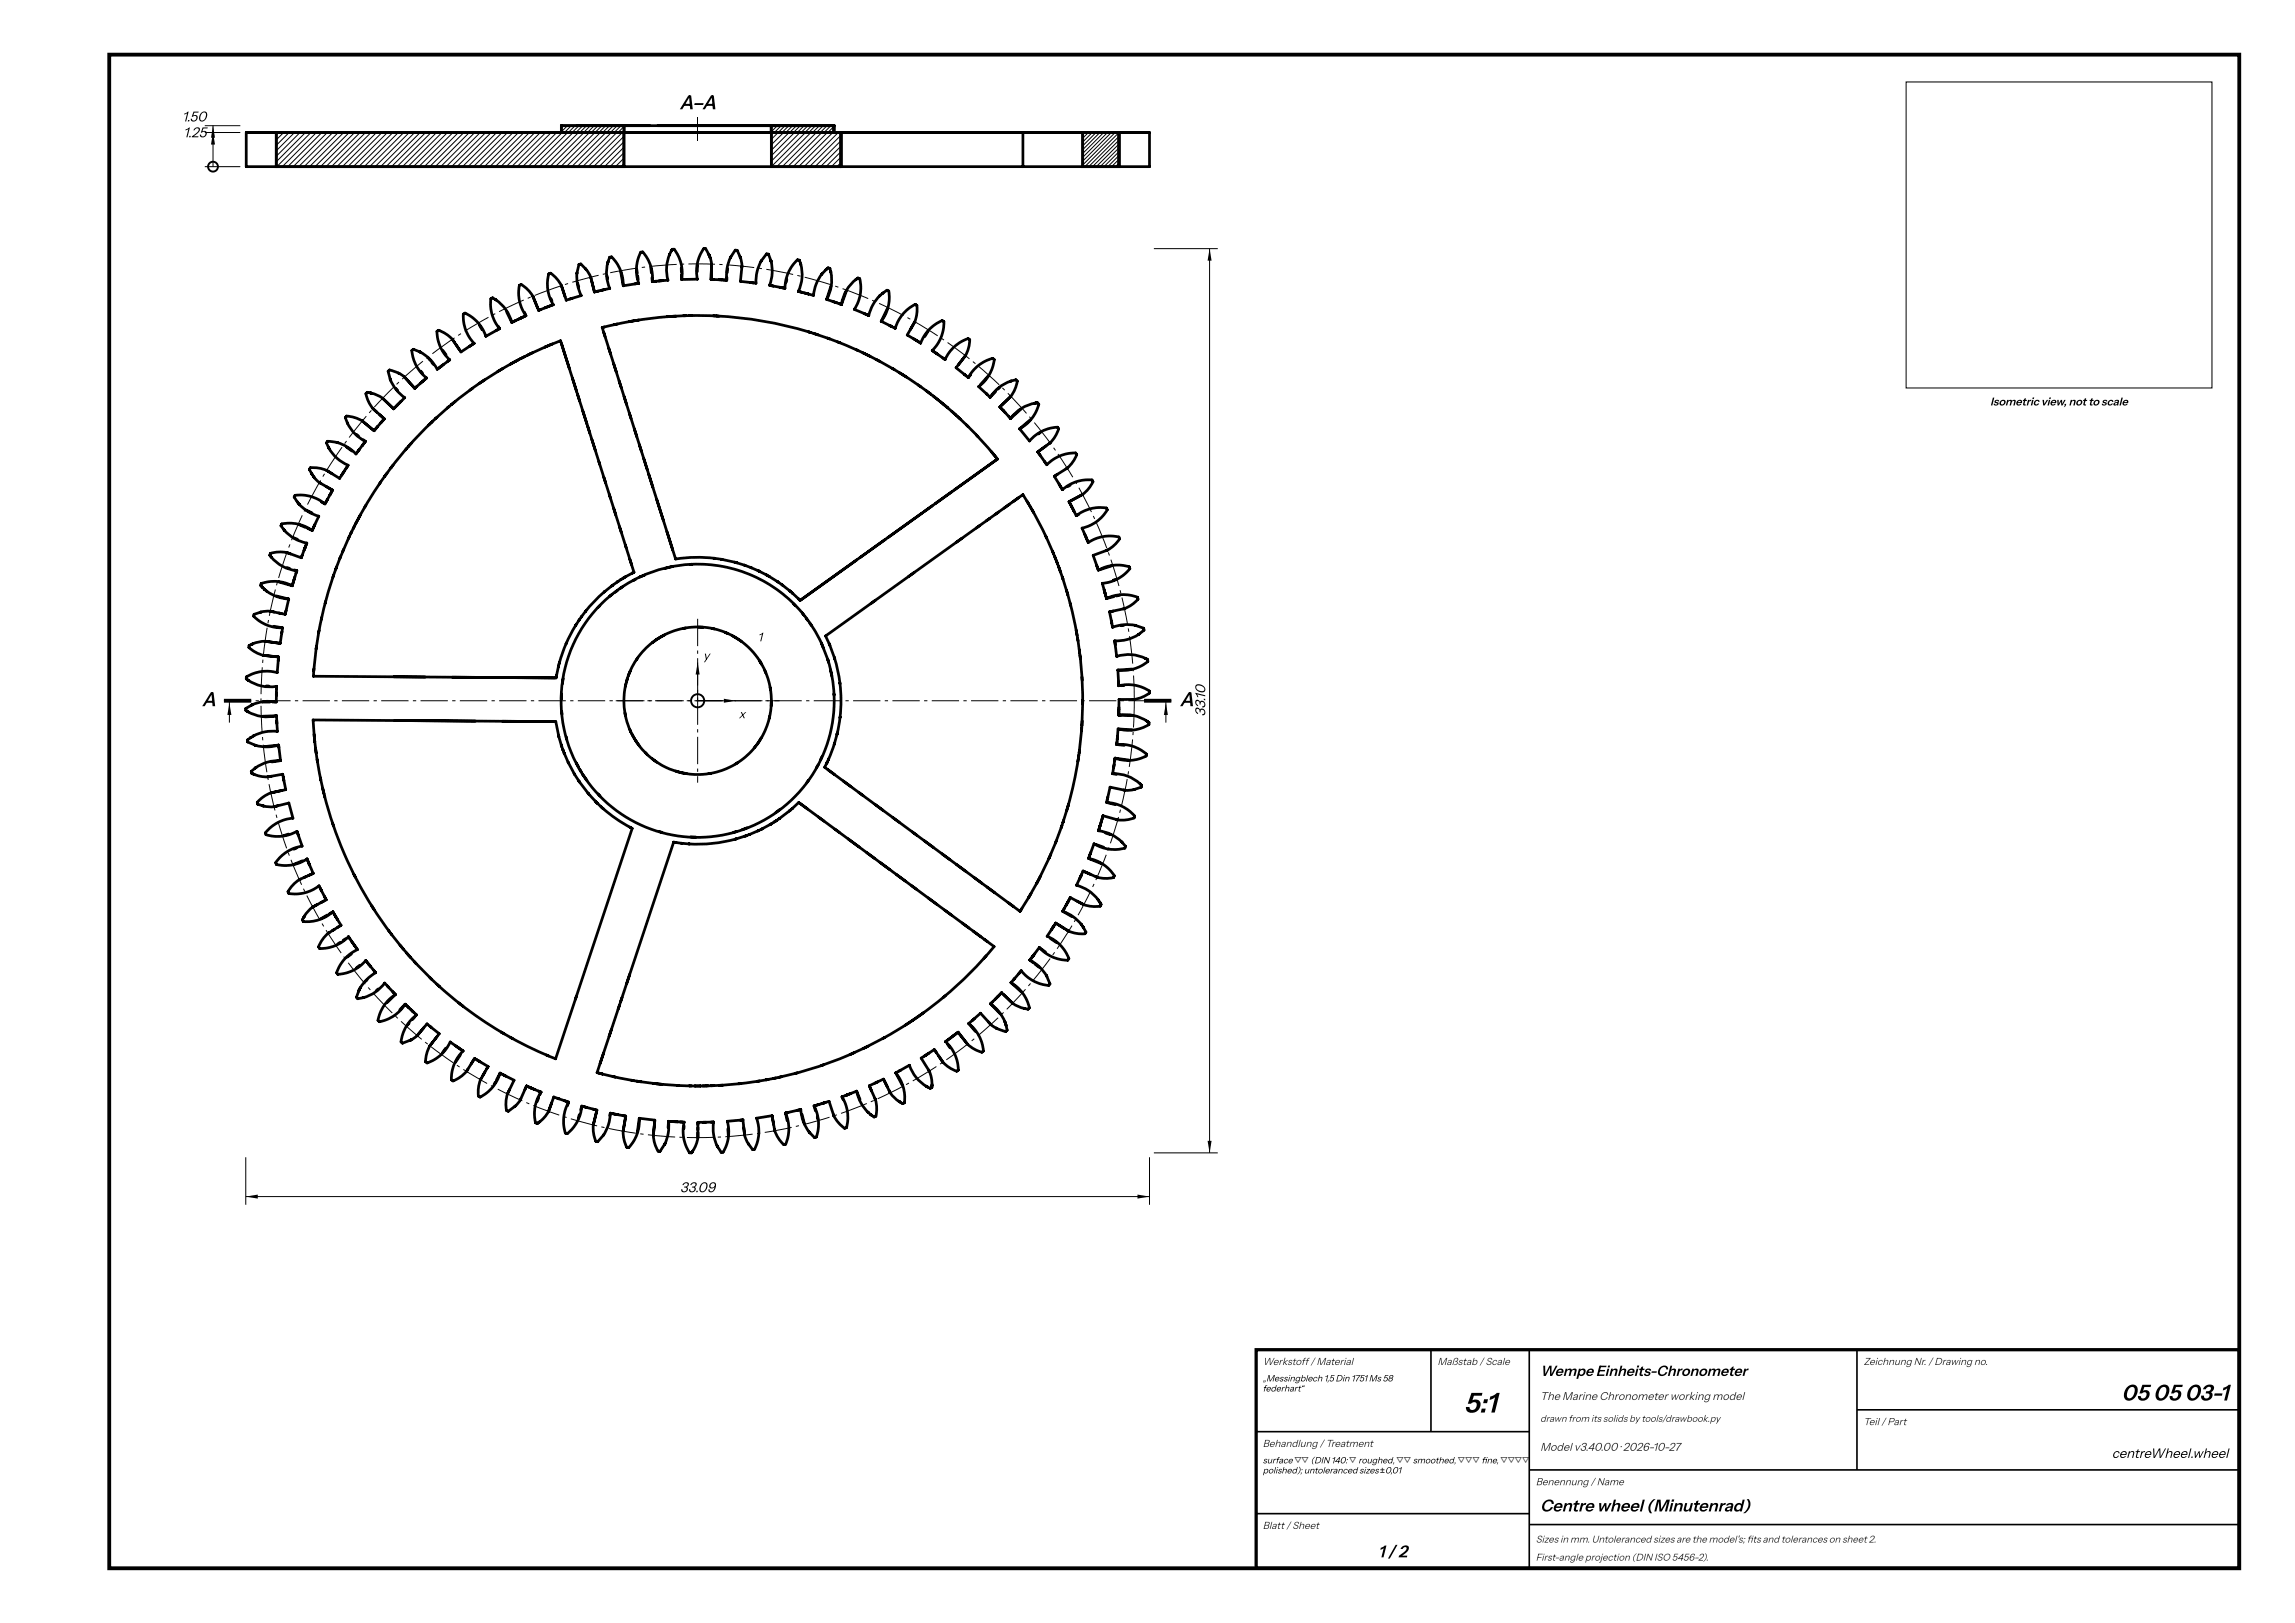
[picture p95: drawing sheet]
<svg xmlns="http://www.w3.org/2000/svg" width="420mm" height="297mm" viewBox="0 0 420 297" stroke-linecap="round" stroke-linejoin="round" font-family="sans-serif">
<defs><g id="words">
<text font-size="5.2" x="268" y="258.5">5:1</text>
<g font-size="4.1">
<text x="388.4" y="256.3">05</text>
<text x="394.2" y="256.3">05</text>
<text x="400" y="256.3">03-1</text>
</g>
<g font-size="3.6">
<text x="124.4" y="20">A–A</text>
<text x="36.9" y="129.2">A</text>
<text x="216" y="129.2">A</text>
</g>
<g font-size="3.1">
<text x="282" y="276.6">Centre wheel (Minutenrad)</text>
<text x="252.3" y="285">1 / 2</text>
</g>
<text font-size="2.7" x="282" y="251.8">Wempe Einheits-Chronometer</text>
<g font-size="2.6">
<text x="33.3" y="22.2">1.50</text>
<text x="33.6" y="25.1">1.25</text>
<text x="220.7" y="131.1" transform="rotate(-90 220.7 131.1)">33.10</text>
<text x="124.5" y="218.2">33.09</text>
</g>
<text font-size="2.5" x="386.7" y="266.8">centreWheel.wheel</text>
<g font-size="2.3">
<text x="138.7" y="117.4">1</text>
<text x="128.7" y="120.7">y</text>
<text x="135.2" y="131.4">x</text>
</g>
<text font-size="2.1" x="364.4" y="74.2">Isometric view, not to scale</text>
<g font-size="2.1" fill="#333">
<text x="282" y="256.2">The Marine Chronometer working model</text>
<text x="282" y="265.5">Model v3.40.00 · 2026-10-27</text>
</g>
<g font-size="1.9" fill="#333">
<text x="231.2" y="249.8">Werkstoff / Material</text>
<text x="263.2" y="249.8">Maßstab / Scale</text>
<text x="341.2" y="249.8">Zeichnung Nr. / Drawing no.</text>
<text x="341.2" y="260.8">Teil / Part</text>
<text x="231.2" y="264.8">Behandlung / Treatment</text>
<text x="281.2" y="271.8">Benennung / Name</text>
<text x="231.2" y="279.8">Blatt / Sheet</text>
</g>
<g font-size="1.8" fill="#333">
<text x="282" y="260.2">drawn from its solids by tools/drawbook.py</text>
<text x="281.2" y="282.3">Sizes in mm. Untoleranced sizes are the model's; fts and tolerances on sheet 2.</text>
<text x="281.2" y="285.6">First-angle projection (DIN ISO 5456-2).</text>
<text x="319.8" y="282.3">i</text>
</g>
<g font-size="1.6">
<text x="231.2" y="252.8">„Messingblech 1,5 Din 1751 Ms 58</text>
<text x="231.2" y="254.6">federhart“</text>
<text x="231.2" y="267.8">surface ▽▽ (DIN 140: ▽ roughed, ▽▽ smoothed, ▽▽▽ fne, ▽▽▽▽</text>
<text x="231.2" y="269.6">polished); untoleranced sizes ±0,01</text>
<text x="271.2" y="267.8">i</text>
</g>
</g></defs>
<g fill="none" stroke="#000" stroke-width=".5">
<path d="M45.1 24.3h165.4v6.2h-165.4zM50.6 24.3h63.6v6.2h-63.6zM50.6 24.3v6.2M102.8 23h11.5v1.3h-11.5zM102.8 24.3v-1.3h49.9v1.3M114.3 23l-.1 7.5M141.2 23h11.5v1.3h-11.5zM141.2 23v7.5M141.2 24.3h12.8v6.2h-12.8zM154 24.3v6.2M187.3 24.3v6.2M198.2 24.3h6.7v6.2h-6.7z"/>
<path d="M198.2 24.3v6.2M204.9 24.3v6.2M87.8 59.5l.5 .8M90.6 54.8l.2 .1M90.8 54.9l-.6-.4-.3 .2a7.1 7.1 0 0 0 1.6 5.4M90.8 54.9a7.2 7.2 0 0 1 2.9 4.1M91.3 59.7l.2 .4M92.8 57.1l.9 1.9M94.4 58.7l-.7 .3M95.4 58.2l-1.7 .8M95.4 58.2l-.6 .3M96 57.1l.2 .5"/>
<path d="M98.6 56.8l-1.3-3-1.4-1.5-.5-.2-.3 .1a7.1 7.1 0 0 0 1.2 5.6l-.9 .4M99.1 56.6l-.5 .2M100.4 56.1l-.7 .3M100.4 56.1l-1.8 .7M100.9 54.7l.2 .4M104.6 54.6l-.9 .3-1.2-3.1-1.3-1.5-.4-.3-.3 .1a7.1 7.1 0 0 0 .8 5.7l-.9 .3M104.6 54.6l-.2 .1M104.8 54.6h-.2M105.6 50a7.6 7.6 0 0 0 .8 4.1l-1.8 .5M105.6 50v.1M105.8 51.9l.2 .6M107.2 49.1l.1 .2"/>
<path d="M107.3 49.3l.9 1.4 .6 2.7 1.9-.4M107.3 49.3l-1-1-.3 .1-.4 1.6M109.5 53.3l-.4 .1M110.3 59.9l13.4 42.4a26.1 26.1 0 0 1 7.2-.1M110.6 59.8l-.3 .1M110.7 53l-.7 .2M111.2 50.5l.1 .5M111.3 48l.3-.9 .4-.1a7.1 7.1 0 0 1 2.1 5.3l2.8-.5M111.3 48a7.3 7.3 0 0 0 .3 4.8l-.9 .2M111.3 48v.2M111.3 47.9v.1M113 59.3l-.6 .1"/>
<path d="M113.7 49.8l.4 2.3M115.2 58.9l-4.9 1M116 58.7l-.8 .2M116.2 58.7l-1 .2M116.6 49.3l.1 .7M116.8 50.5l.1 .7M116.9 51.8l-.7 .2M117 58.6l-.8 .1M119.2 49l.1 .9M119.4 50.8v.7M119.4 51.5a7.1 7.1 0 0 0-1.7-5.4l-.4 .1a7.1 7.1 0 0 0-.4 5.6M120.2 51.5h-.8"/>
<path d="M121.3 51.4l-1.9 .1M121.3 51.4h-.7M122.6 46.5a7.3 7.3 0 0 0-.3 4.8l-1 .1M122.6 46.5l.5-.9h.3a7.1 7.1 0 0 1 1.4 5.5M122.6 46.5v.2M123.2 57.9l-7 .8M123.8 57.9h-.6M124.7 49.1l.1 .7M124.8 50.2v.9M125.2 57.8l-2 .1M125.6 57.8h-.4M126.2 57.8h5"/>
<path d="M126.2 57.8h-1M126.6 57.8h-.4M127.7 48.5v1.2M129.8 46.5v.2M129.8 46.7l-.6-1.2h-.4a7.1 7.1 0 0 0-1.1 5.6h-2.9M129.8 46.7l.1 .1M129.8 46.7l.2 .5M130 47v.2M130 47.2l.3 1.1-.1 2.8M130.2 51.1l1.9 .1M130.2 51.1h.5M130.6 57.8h.4"/>
<path d="M131.2 57.8a70.2 70.2 0 0 1 17.8 3.2M131.2 57.8h.4M131.6 51.2h.5M132.1 51.2l1 .1M133.1 50.8v.5M133.2 49.2v.7M133.7 47.1a7.6 7.6 0 0 0-.6 4.2M133.8 47l-.1 .1M135.5 47l.3 1.7M135.5 47l.1 .1M135.5 47l-.5-1.2h-.4l-.9 1.3M135.8 48.7v.2"/>
<path d="M139.4 47.7a7.6 7.6 0 0 0-1 4.1l-2.8-.3 .2-2.8M139.4 47.7l1-1.2h.3l.5 1.3M139.4 47.7l-.1 .1M141.1 47.6l.1 .2M141.1 52.3h.5M141.2 47.8a7.4 7.4 0 0 1-.3 4.4l2.8 .6a7.1 7.1 0 0 1 2.3-5.3l.4 .1 .2 .7M141.2 47.8v.1M144.1 51.2l-.1 .4M146.2 53.3l.7 .2M146.2 53.3l1.8 .5M146.6 48.3a7.2 7.2 0 0 1-.4 5M146.6 48.3v.1"/>
<path d="M147.3 53.6l.7 .2M150.5 50.1a7.5 7.5 0 0 0-1.5 4l-1-.3M150.5 50.1l-.1 .1M151.3 49.3l-.1 .1M151.3 49.3l.3-.3 .4 .1 .1 .7M151.3 49.3l-.8 .8M151.4 54.8l1.8 .6M152.1 49.6v.2M152.1 49.8a7.2 7.2 0 0 1-.7 5M152.1 52.4l-.7 2.4M152.5 55.2l.7 .2M153.2 55.4l.9 .3"/>
<path d="M154.9 53.3l-.8 2.4M156.8 51.1l.3-.2 .3 .1a7.1 7.1 0 0 1-1 5.6l2.7 1.1a7.6 7.6 0 0 1 2-3.6M156.8 51.1a7.1 7.1 0 0 0-2.7 4.6M156.8 51.1l-.1 .1M161.1 54.1l-.1 .1M161.3 58.8l1.8 .9M161.6 53.7l.8-.6 .3 .2a7.1 7.1 0 0 1-1.4 5.5M161.6 53.7l-.5 .4M161.7 53.6l-.1 .1M162.5 56.5l-1.2 2.3M162.8 59.5l.3 .2M163.1 59.7l.8 .4a7.1 7.1 0 0 1 3.7-4.4l.3 .2v.5l-.2 2-1.6 2.9 1.7 1"/>
<path d="M63.6 77.4a7.3 7.3 0 0 0 3.3 3.4M63.6 77.4l.1 .1M65.3 79.5l.3 .3M67.8 71.9h.1M67.9 71.9l-.7-.1-.2 .2 .5 1.5 .8 1.3 2.1 1.9-1.9 2.1-2.2-1.8-1.4-.6-1.5-.3-.2 .3 .4 1M67.9 71.9l.2 .1M71.4 69.4l.1 .1M71.5 69.5a7.6 7.6 0 0 0 2.6 3.3l-2 2-2-1.9-1.3-.7-.9-.3M71.5 69.5v.1M72.5 71.1l.3 .3M72.9 68.3h.2M73.1 68.3l-1.8-.6-.2 .2 .4 1.6"/>
<path d="M73.1 68.3l1 .7 1.8 2.1M76.3 70.7l-.4 .4M76.8 64.3l.1 .1M76.9 64.4l-1.2-.5-.3 .2a7.1 7.1 0 0 0 2.7 5.1l-.7 .6M76.9 64.4a7.4 7.4 0 0 1 3.2 3.2l.7-.6M76.9 64.4l.1 .1M77.1 67.9l.3 .4M77.4 69.8l-1.5 1.3M77.4 69.8l-.4 .3M78.5 65.6l.3 .3M78.8 77.5l-.3 .3M79 66.3l.3 .4"/>
<path d="M79.7 76.6l-4.9 5.1M80 76.4l-.3 .2M80.3 60.4l-.3 .2a7.1 7.1 0 0 0 2.3 5.3M80.3 60.4l-.2 .1M80.3 60.4l.2 .1M81.1 64.2l.6 .7M81.2 66.7l-.4 .3M82.3 65.9l-.3 .2M82.3 65.9l-1.5 1.1M82.7 74l-3 2.6M83.3 73.5l-.6 .5M86.5 71l-.5 .4"/>
<path d="M88.2 69.9l-.5 .3M88.4 69.8l-5.7 4.2M88.7 69.5l-.3 .3M91.5 60.1l-2.5 1.4a7.1 7.1 0 0 0-3.9-4.2l-.3 .2a7.1 7.1 0 0 0 2 5.3l-2.4 1.6-1.9-2.7-.8-.6-1.4-.7M91.5 60.1l-.7 .4M91.6 67.7l-.5 .3M91.8 67.6l-3.4 2.2M92.1 67.4l-.3 .2M95.3 65.7l-3.5 1.9M96 65.3l-.7 .4M96.9 64.8l-.4 .2M97.1 64.8l-1.8 .9"/>
<path d="M97.4 64.6l-.3 .2M100.8 63.1l1.8-.7 13.5 42.3-1.7 .9M100.8 63.1l-3.7 1.7M101.1 63l-.3 .1M149 61l2.9 1M149 61l.8 .3M151.5 61.9l.4 .1M151.9 62l1.9 .7M153.4 62.6l.4 .1M153.8 62.7l4.6 2M156.7 64l.4 .1M158 64.6l.4 .1"/>
<path d="M158.4 64.7l2.7 1.4M160.4 65.7l.7 .4M161.1 66.1l2.6 1.5M163.4 67.4l.3 .2M163.7 67.6l1.7 1.1M164.7 68.2l.7 .5M165.4 68.7l3.6 2.4 3.7 2.9M165.6 68.8l.3 .2M167.3 62l.5 .3M167.8 62.3l.8 .5a7.1 7.1 0 0 1 3.9-4.1l.3 .2a7.1 7.1 0 0 1-2.1 5.2l.8 .6M168.1 70.4l.5 .4M169.9 60.6l-.6 1"/>
<path d="M171.3 72.8l.5 .4M171.5 64.7l1.5 1.1M171.5 64.7l.2 .1M172.1 73.5l.6 .5M172.7 65.5l.3 .3M172.7 74l4.5 4M173 65.8a7.1 7.1 0 0 1 4.3-3.8l.3 .2-.1 .5-.5 1.9-2 2.7 2.3 1.8M176.9 77.8l.3 .2M177.2 78l4.8 5.2M177.3 69.1a7.1 7.1 0 0 1 4.5-3.5l.2 .2a7.1 7.1 0 0 1-2.8 5l1.4 1.2M177.7 68.6l-.4 .5M178.8 79.6l.3 .3"/>
<path d="M180.6 72l.7 .7M180.6 72l.2 .2M180.9 68.8l-1.4 1.6M182.3 71.7l-1 1M183.1 70.9l-.4 .3M183.7 75.2l1.3 1.4M183.7 75.2l.4 .3M184.7 76.2l.3 .4M185 69.8l1-.3 .3 .2-.5 1.5-.4 .9-2.3 2.4 .6 .7M185 69.8a7.2 7.2 0 0 0-3.7 2.9M185.2 69.7l-.2 .1M186.7 78.5l1.8 2.2a7.1 7.1 0 0 1 5.1-2.5l.2 .3-.3 .9-1.2 1.7"/>
<path d="M186.9 74.9l-1.9 1.7M188.6 76.8l-1.9 1.7M189.6 73.8l.4-.1 .2 .3a7.1 7.1 0 0 1-3.5 4.5M189.6 73.8a7.1 7.1 0 0 0-4.6 2.8M189.6 73.8h-.2M190.5 79.1l-.4 .3M52 96.9l.1 .1M52.1 97l-.7-.8 .2-.3a7.1 7.1 0 0 1 5.6 1.2M52.1 97a7.2 7.2 0 0 0 4.1 2.4l-.4 .9M52.1 97l.1 .1M53.8 98.4l.7 .3M54.4 91.8l.4 .5"/>
<path d="M54.4 91.8l.1 .1M54.7 92.2l.1 .1M54.8 92.3a7.5 7.5 0 0 0 3.6 2.2l-.8 1.7M54.8 92.3l.1 .1M54.8 96l1.1 .5M56.1 93.3l1 .6M56.3 96.7l.9 .4M57.1 86.7v.1M57.1 86.8l.4 .5M57.5 87.3l1 1 2.4 1.4-1.4 2.5a7.1 7.1 0 0 0-5.5-1.6l-.1 .4 .5 .8M57.5 87.3v.1M57.6 96.2l-.4 .9"/>
<path d="M57.7 96l-.1 .2M58.9 91.9l.4 .2M60.1 81.8l.1 .2M60.2 82a7.3 7.3 0 0 0 3.5 3.1l-1 1.6M60.2 82l.1 .1M61.7 81h.1M61.8 81l-1.8-.2-.2 .2 .4 1M62.7 86.7l-.5 .9-2.9-1.7-1.5-.3h-1l-.2 .3 .5 .9M63.1 86.1l-.4 .6M63.5 81.9l.9 .6M63.6 85.3l-.3 .4M64.2 97.6l-2 4.6"/>
<path d="M64.4 97.2l-.2 .4M65.6 94.9l-1.4 2.7M66 94.2l-.4 .7M66.5 80.5l.4 .3M66.9 80.8l-1.7 2.3-1.3-1.1-2.1-1M67 92.5l-.2 .3M69.7 88.2l-.2 .3M70.4 87.2l-2.5 3.8-2.3 3.9M70.9 86.6l-.5 .6M71.6 85.6l-1.2 1.6M72 85.1l-.4 .5M74.5 82l-.3 .3"/>
<path d="M74.8 81.7l-3.2 3.9M75.3 81.1l-.5 .6M114.5 99.7l.1 .5M181.5 82.6l.4 .5M182 83.2l.4 .5M182 83.2l.6 .8-36.1 25.9-.2-.2M188 91.7l.3 .5M188.3 92.2l3.3 6.3M188.3 92.2l-1-1.7-36.1 25.9 1.6 4M188.5 92.6l.2 .3M189 93.3l.2 .5M190.2 82.9l.2 .4"/>
<path d="M191.3 84.5l.2 .4M191.5 98.1l.1 .4M191.6 98.5l1.3 2.7M192.3 81.1l-2.3 1.6 1.7 2.4a7.1 7.1 0 0 1 5.3-2.2l.1 .3-.4 .9-1.3 1.6M192.3 81.1l-.2 .1M193.9 88.6l.1 .2M194 88.8l.5 .8a7.1 7.1 0 0 1 5.4-1.8l.2 .3-.2 .5-1.3 1.6-2.9 1.6 1.4 2.6M195.4 85.7l-2.4 1.5 1 1.6M195.4 85.7l-.2 .1M195.9 88.8l-.4 .2M197.1 94.4a7.1 7.1 0 0 1 5.5-1.4l.1 .3a7.1 7.1 0 0 1-4.6 3.3l.8 1.8M197.5 94.2l-.4 .2"/>
<path d="M198.6 97.7l.3 .7M198.9 98.4l.3 .9a7.1 7.1 0 0 1 5.7-1l.1 .3-.6 .8-1.6 1.3M46.3 117.8l-.7 .3v.4l1.2 .9 1.4 .5 2.8 .3-.2 2.9a7.1 7.1 0 0 0-5.7 .8v.3l.3 .2M46.3 117.8l-.2 .1M47.8 112l-1.3 .4-.1 .4a7.1 7.1 0 0 0 5.3 2.1l-.1 .9M47.8 112h-.2M48 107.4l.4 .5M48 107.4l.1 .1M48.3 107.8l.1 .1M48.4 107.9l.5 .3M48.4 107.9l.2 .1M48.8 108.1l.1 .1"/>
<path d="M48.9 108.2a7.6 7.6 0 0 0 4 1.4M49.5 111.9l-1.7 .1M49.5 111.9l.7 .1M49.6 101.9a7.1 7.1 0 0 0 4.7 2.5M49.6 101.9l-.2-.3 .1-.3 2-.3 1 .1 2.7 1M49.6 101.9l.1 .1M50.1 114.6l1.4 .3M50.6 109.1l2.3 .5M51 106.5l2.5 .7M51.1 112.2l.4 .1M51.6 115.8l-.3 1.9-2.8-.3h-.9l-1.3 .4M51.6 115.6v.2"/>
<path d="M52.4 111.7l-.1 .5M52.6 103.9l.4 .1M52.9 109.6l-.7 2.8-2.7-.5M53.5 107.2a7.1 7.1 0 0 0-5.7-.4l-.1 .3 .3 .3M53.8 106.3l-.3 .9M53.9 104.3l.4 .1M54 105.6l-.2 .7M54.3 104.4l-.5 1.9M54.3 104.4l-.1 .5M55.3 101.6l-.1 .5M55.8 100.3l-.6 1.8M55.8 100.3l-.1 .4"/>
<path d="M57.9 118.7l-.5 4M57.9 118.3v.4M58.3 115.8l-.4 2.9M58.4 115.4l-.1 .4M58.9 113l-.1 .4M59.6 110.1l-.1 .3M61.1 105.2l-.1 .4M61.5 104.1l-1.7 5.2-1.5 6.5M61.6 103.7l-.1 .4M62.2 102.2l-.7 1.9M62.4 101.8l-.2 .4M62.9 100.5l-.2 .4"/>
<path d="M103.7 117.8l-1.3 3.5M103.7 117.6v.2M105.4 114.5l-1.7 3.3M105.5 114.3l-.1 .2M106.1 113.4l-.1 .2M106.1 113.4l-.7 1.1M106.4 112.9l-.3 .5M106.5 112.8l-.1 .1M107.2 111.9l-.8 1M107.3 111.8l-.1 .1M109.8 110.8l-.3 .4M110.6 108.3l-1.5 1.5-1.9 2.1"/>
<path d="M110.7 108.2l-.1 .1M111.7 109.1a25 25 0 0 0-5.1 32.6M112.1 108.8l-.4 .3M112.1 107.2l-1.5 1.1M112.1 107.2l-.1 .1M112.2 107.1l-.1 .1M113 108.1l-.4 .3M113.1 106.4l-1 .8M113.1 106.4l-.1 .1M113.2 106.4h-.1M113.6 106.1l-.5 .3M113.8 106l-.2 .1"/>
<path d="M113.9 107.4l-.3 .3M114.2 105.8l-.2 .1M114.2 105.8l-.6 .3M114.4 105.6l-.2 .2M114.6 105.5l-.2 .1M116.4 106l-.4 .2M117.2 105.6a24.9 24.9 0 0 0-5.5 3.5M118.1 105.2l-.9 .4M120.3 117l-.9 .6M120.5 116.8a13.5 13.5 0 0 1 18.6 4.2M120.5 116.8a13.5 13.5 0 0 0-5.4 6.8M120.6 116.8l-.4 .2"/>
<path d="M121.7 116.2l-1.2 .6M123.2 103.7l-1.4 .3M125.5 114.9l-.4 .1M126.7 103.3a24.8 24.8 0 0 0-9.5 2.3M126.7 103.3a25 25 0 0 1 20.2 8.9M126.7 103.3h-.3M127.8 114.8h.9M130.4 115l.4 .1M130.7 102.2h.2M130.9 102.2l1.2 .2M132.1 102.4l2.7 .6M132.1 102.4h.1"/>
<path d="M132.8 115.7l.4 .2M134.2 116.4l1.1 .7M134.8 103l1.5 .4M134.8 103h.2M135.4 117.1l.3 .3M136.3 103.4l1.2 .5M136.3 103.4l.2 .1M137.5 103.9h.1M137.5 103.9l1.4 .6M138.8 104.4l.1 .1M138.9 104.5l1.4 .7M138.9 104.5l.2 .1"/>
<path d="M140.3 105.2l.5 .3M140.3 105.2l.1 .1M140.7 105.4l.1 .1M140.8 105.5l1.6 1M142.3 106.4l.1 .1M142.4 106.5l.8 .5M143.2 107l1.5 1.2M143.2 107l.1 .1M144.6 108.1l.1 .1M144.7 108.2l.4 .4M144.7 108.2l.1 .1M145 108.5l.1 .1"/>
<path d="M145.1 108.6l1.2 1.1M145.3 110.5l.3 .3M146.2 109.6l.1 .1M146.9 112.2a24.9 24.9 0 0 1 3.5 5.5l1.2 3M146.9 112.2l.3 .4M147.6 113.1l.3 .4M148.3 114.1l.3 .3M192.7 100.9l.2 .3M192.9 101.2l1.7 4.7M194 104.2l.2 .4M194.5 105.6l.1 .3M194.6 105.9l.9 2.9"/>
<path d="M195.3 108.1l.2 .7M195.5 108.8l.5 2M195.9 110.4l.1 .4M196 110.8l1.1 4.9M197 115.3l.1 .4M197.1 115.7a70.3 70.3 0 0 1 1.1 13M197.1 115.9l.1 .4M197.3 116.9l.1 .4M197.6 118.9l.1 .6M197.7 119.9l.1 .6M200.8 103.4l.3 1a7.1 7.1 0 0 1 5.7-.7l.1 .4a7.1 7.1 0 0 1-5.1 2.6l.5 1.9M200.8 103.4l.2 .7"/>
<path d="M202.2 107.9l.1 .7M202.3 108.6l.3 .9M202.6 109.5a7.1 7.1 0 0 1 5.7-.2l.1 .4-.4 .3-1.6 1.2-3.3 .8 .4 1.8M202.8 100.7l-2.6 .9 .6 1.8M202.8 100.7l-.2 .1M203.5 113.6v.2M203.5 103.6l-2.2 .7M203.5 113.8l.2 1a7.5 7.5 0 0 1 4.2-.4M203.5 113.8l.1 .3M203.9 109.2l-1.3 .3M204.1 117.5l.1 .5M204.3 106l-.5 .2"/>
<path d="M205.1 108.9l-.7 .2M205.8 114.4l-.5 .1M207.8 114.4h.1M207.9 114.4l1.5 .6 .1 .3-1.1 .8M208.4 116.1a7.4 7.4 0 0 1-4.3 1.2l.4 2.8a7.1 7.1 0 0 1 5.3 .4M208.5 116.1h-.1M45.2 130.1l.1 .1M45.3 130.2a7.1 7.1 0 0 0 5.3 .8M45.3 130.2l.2 .1M45.4 124.4a7.1 7.1 0 0 0 5.2 1.2M45.4 124.4l.1 .1M45.9 135l-.6 .4v.4l1.5 .6"/>
<path d="M46 134.9l-.1 .1M46.1 129l-1.1 .7v.3l.3 .2M46.1 129l-.1 .1M46.4 134.7l-.5 .3M46.5 134.6l-.1 .1M46.7 136.4h.1M46.8 136.4h.1M48.8 125.5h.4M49.4 128.5h-1.4M50.4 128.5h-.5M50.6 126.8v.5M50.6 125.6v2.9a7.4 7.4 0 0 0-4.5 .5"/>
<path d="M50.6 125.6v.5M50.6 131l-2.5 .1M50.6 131l.1 .9M50.7 131.9l.1 2a7.4 7.4 0 0 0-4.4 .8M50.7 131.9v.5M51 120.5l-.1 .4M51 136.4a7.5 7.5 0 0 1-4.2 0M51 136.4l.4 2.8a7.3 7.3 0 0 0-4.6 1.3M51 136.4l-2.5 .2M51 136.4l.1 .4M51.1 139.2l-1.3 .2M57.4 122.7v1.1l44.4 .3 .1-.3"/>
<path d="M57.5 122.3l-.1 .4M57.5 134.4v.4M57.5 134.8l-.2-3 44.5 .3 .5 2.7M57.5 134.8l.4 3M57.8 137l.1 .8M57.9 137.8l.8 4.9M58.1 139v.4M92 132l9.5 .1M101.9 123.6v.2M102.3 121.9l-.4 1.9M102.3 121.9l-.1 .2M102.3 134.7v.1"/>
<path d="M102.3 121.8v.1M102.3 134.8l.8 2.4M102.4 121.3l-.1 .6M102.4 121.3v.2M102.5 121.2l-.1 .1M102.8 127v.9M102.9 130.2v.5M103.1 137.2l.2 .6M103.1 137.2v.1M103.1 124.2l-.1 .9M103.3 137.8l.7 1.7M103.3 137.8v.1"/>
<path d="M103.7 134.8l.1 .5M104 139.5l1.2 2.2M104 139.5l.1 .1M105.5 139.6l.5 .8M114.4 130.5l.1 .4M114.6 125.2l-.1 .4M114.9 124.2l-.2 .7M115.1 123.6a13.5 13.5 0 0 0 .4 10.3M115.3 133.5l.2 .4M115.4 122.8l-.3 .8M115.5 133.9a13.5 13.5 0 0 0 9.3 7.5M115.7 134.3l.5 1"/>
<path d="M116.3 135.4l.2 .3M116.5 135.7l.5 .7M116.7 120.4l-.2 .4M118.1 137.7l.4 .3M119.5 138.9l.3 .3M119.9 139.2l.4 .3M135.1 139.6l-.4 .2M138.4 136.5l-.3 .4M138.8 135.9l-.2 .3M139.1 120.9l.2 .4M139.1 121a13.5 13.5 0 0 1-.3 15 13.5 13.5 0 0 1-14 5.4M139.1 121l.3 .6"/>
<path d="M139.4 135l-.5 .8M140.1 122.7l.1 .5M140.9 131.1l-.1 .4M141 125.8l.1 .4M141.2 128.3v.9M150.5 138.5l-.2 .4M151.4 139.6l-.4 .8 35.8 26.4 1.6-2.6M151.4 139.6l-.1 .1M151.5 139.4l-.1 .2M151.6 120.7a24.9 24.9 0 0 1 1.1 6.5M151.6 120.7l.1 .5M151.7 139l-.3 .6"/>
<path d="M151.7 138.9v.1M152 122.6l.3 1.1M152.7 126.9v.3M152.7 127.2a25 25 0 0 1-17.5 24.9 25 25 0 0 1-28.6-10.4M152.7 120.3l.1 .1M152.8 136.1l-1.1 2.9M152.8 136.1l-.1 .1M152.8 120.4l.7 2.6 .3 2M152.8 120.4v.2M153.3 134.3l-.1 .1M153.3 134.3l-.5 1.8M153.3 134.1v.2"/>
<path d="M153.8 125a26.2 26.2 0 0 1 0 6.2M153.8 125v.2M153.8 131.2l-.5 3.1M153.8 131.2v.2M197.4 139l-.1 .4M197.4 138.8l-.8 4.4-1.1 4.4M197.5 138.2l-.1 .6M197.6 137.8l-.2 1M197.6 137.4v.4M198.1 132.8l-.5 5M198.1 123.9v.6M198.1 131.9v.9"/>
<path d="M198.2 128.1v.6M198.2 128.7l-.1 4.1M204 139.9l-.1 .5M204.2 138.7l-.1 .5M204.2 138.7l2.5 .4M204.2 138.7l-.5 2.9M204.5 136.3a7.1 7.1 0 0 1 5.4 1.7v.3a7.1 7.1 0 0 1-5.7 .4M204.5 136.3l1.4 .1M204.6 135.3l-.1 1M204.6 134.8v.5M204.7 122.6l.1 2.9M204.8 124.8v.7"/>
<path d="M204.8 125.5a7.1 7.1 0 0 1 5.7 1v.3l-.9 .6-1.9 .6M204.8 130.9a7.1 7.1 0 0 1 5.3 1.1M204.8 130.9l2.6 .1M204.9 129.9l-.1 1M204.9 129.4v.5M204.9 133.4l2.4 .2M205.8 125.5h-.5M207.2 122.4l-2.5 .2M207.7 128h-2.8v1.9M207.7 128h-.3M209.7 120.5h.1M209.8 120.5l.3 .2 .1 .4a7.1 7.1 0 0 1-5.5 1.5"/>
<path d="M209.8 120.5l.2 .1M209.9 131.9l.2 .1M210.1 132l.3 .2v.4a7.1 7.1 0 0 1-5.7 .8l-.1 1.9M46.4 141.7l1 .3 1.6 .2 2.8-.5 .1 .9M46.4 141.7h.2M46.8 140.5l-.1 .1M46.8 140.5l-.8 .7 .1 .3 .3 .2M46.9 140.4l-.1 .1M48 147.4l.2 .1M48.2 147.5l.8 .1h1.2l2.7-.6 .7 2.7a7.1 7.1 0 0 0-5 2.7l.1 .3a7.1 7.1 0 0 0 5.7-.6l.9 2.7a7.1 7.1 0 0 0-4.8 3.1l.1 .3a7.1 7.1 0 0 0 5.6-1l.4 .9M48.2 147.5h.1M51.9 142.2v.4"/>
<path d="M51.9 142.6l.4 1.9-2.7 .6-1.4 .7-1.1 1 .1 .4 1 .3M51.9 142.6l.1 .3M52.8 152.6l-.9 .3M54.2 155.2l-.4 .2M54.5 152.4l.1 .4M55.4 157.5l-1.6 .6M56.6 158.1l.7 1.7-2.5 1.2M56.6 158.1l.1 .2M58.7 142.3v.4M58.7 142.7l.5 2M59.1 144.3l.1 .4M59.2 144.7l.2 1"/>
<path d="M59.4 145.7a70.5 70.5 0 0 0 8.8 20.2M59.4 145.7l.1 .2M60.9 150.7l.1 .4M64.8 160l.3 .5M105.1 141.6l.1 .1M105.2 141.7l.8 1.3M105.9 142.9l.1 .1M106 143l.1 .1M106 143l1.7 2.2M106.2 140.8l.2 .4M106.6 141.7l.9 1.1M107.6 145.1l.1 .1"/>
<path d="M107.7 145.2l.1 .2M107.7 145.2l2.4 2.5M109.5 145.3l.4 .3M110 147.6l.1 .1M110.1 147.7l.3 .2M110.4 147.9a26.2 26.2 0 0 0 5.1 3.6M110.4 147.9l.1 .1M115.3 151.4l.2 .1M115.5 151.5l.3 .1-14.1 42.2-4.1-1.8-4.1-2.1M120.7 152.2l.5 .1M123.7 154.2h.1M123.7 154.2l1.2 .1"/>
<path d="M123.7 154.2l-.4-.1-14 42.2 3 .7M123.7 141.1l1.1 .3M124.7 141.4l.4 .1M124.7 154.3h.2M124.9 154.3l1.2 .1M125.2 141.5l.5 .1M126.1 154.4h.2M126.5 153.2h.9M130.2 141.5l-.4 .1M134.8 153.5a26.1 26.1 0 0 1-8.7 .9M134.8 153.5l-.2 .1M134.8 152.2l-.5 .1"/>
<path d="M136.6 153l-1.8 .5M136.6 153h-.2M136.7 152.9l-.1 .1M136.8 151.5l-.9 .3M137.1 152.7l-.5 .3M137.3 152.7h-.2M138.9 152l-1.8 .7M138.9 152l-.2 .1M139.4 151.7l-.5 .3M139.6 151.7h-.2M141.1 150.8l-.2 .1M141.1 150.8l-1.7 .9"/>
<path d="M141.2 150.8h-.1M141.9 150.4l-.8 .4M141.9 150.4h-.2M142.7 149.8l-.8 .6M142.8 149.7l-.1 .1M142.8 148.1l-.7 .5M144.6 148.3l-.1 .1M144.6 148.3l-1.9 1.5M144.8 148.2l-.2 .1M145.1 147.9l1.1-1 35.8 26.3a70.4 70.4 0 0 1-9.2 9.3M145.1 147.9l-.1 .1M145.1 147.9l-.5 .4"/>
<path d="M148.1 142.8l-.3 .3M149.8 140l-.3 .4M192.1 157.1l-1.8 3.6M192.4 156.3l-.3 .8M193.2 154.3l-1.1 2.8M193.4 153.9l-.2 .4M194.6 150.5l-1.4 3.8M194.8 150.1l-.2 .4M195.5 147.8l-.2 .6M195.5 147.6l-.9 2.9M195.6 147.2l-.1 .4M199.5 157.2l2.2 .9"/>
<path d="M199.6 156.2l-.3 .9a7.1 7.1 0 0 1 4.7 3.2l-.1 .3-.5 .1-2-.1-3.1-1.2-.4 .9M199.7 156l-.1 .2M200.7 154.6l1.4 .4M201.4 151.1l-.3 .9a7.3 7.3 0 0 1 4.3 2.1M201.4 151.1l-.2 .7M201.6 150.4l-.2 .7M202 149.3l2.6 .7M202 149.3l-.2 .7M202 149.3l-.6 1.8M202.4 152.5l.9 .2M202.8 146.9l1.4 .3M203.7 141.6a7.1 7.1 0 0 1 5.3 2.1v.4l-1.3 .4"/>
<path d="M203.7 141.6l.7 .1M204.4 150h.2M205.4 154.1l.7 .8-.1 .3a7.1 7.1 0 0 1-5.7-.8l-.7 1.8M205.4 154.1l.1 .1M205.7 144.6h.3M206 144.6l-2.8-.5-.6 2.8a7.1 7.1 0 0 1 5.1 2.4v.4l-1 .3h-2.1M207.7 144.5l-1.7 .1M207.7 144.5h-.1M54.8 161l-1.5 1.3-.6 .9 .2 .3a7.1 7.1 0 0 0 5.5-1.4l.4 .9M55 160.9l-.2 .1M55.7 167.7l-.1 .2M55.8 167.6l-.1 .1"/>
<path d="M57.3 166l-.8 .6-.8 1.1M58.1 165.5l-.8 .5M58.6 162.5l.2 .5M58.8 163l.9 1.7M59.3 164.9l-.6 .3M59.4 164l.3 .7M59.7 164.7l-2.4 1.3M59.9 167.4l-1.2 .7M60.7 167l-.4 .2M61.4 167.7l-.5-.8a7.1 7.1 0 0 1-5.4 1.7l-.2-.3 .4-.6M61.4 167.7l1 1.6-2.7 1.9-1.2 1.6-.2 .5 .2 .3a7.1 7.1 0 0 0 5.3-2.2l1.7 2.4a7.1 7.1 0 0 0-3.9 4.2l.2 .3a7.1 7.1 0 0 0 5.2-2.5l.6 .7M61.4 167.7l.4 .6"/>
<path d="M62.3 172.5l-.4 .2M63.2 171.8l-.4 .3M64.3 174.6l-.7 .5M65.9 176.6l-.6 .5M67.2 179.4l-.4 .3M67.6 176.5l1.2 1.5M67.6 176.5l.3 .4M68.1 165.8l.1 .1M68.2 165.9l3.4 5M68.2 165.9l.3 .6M68.5 177.6l.3 .4M68.8 178l-1.4 1-1.5 1.8"/>
<path d="M71.1 170.3l.3 .3M71.6 170.9l1.9 2.4M71.6 170.9l.1 .2M73.2 173l.3 .3M73.5 173.3l1.3 1.5M73.6 173.4l.3 .3M74.4 174.3l.4 .5M74.8 174.8l1.4 1.5M74.9 175l.3 .3M75.9 176l.3 .3M76.2 176.3l2.8 2.9M78.7 178.9l.3 .3"/>
<path d="M79 179.2l1.5 1.3M180.2 171.9l.6 .4M180.6 174.9l-.4 .5M185.1 179.8a7.1 7.1 0 0 1 3.4 4.6l-.3 .3-.7-.2M185.1 179.8l1.9 1.7M187 177.7a7.1 7.1 0 0 0 5 2.6l.2-.2-.6-1.5M187 177.7l-.5 .5M187 177.7l-1.9 2.1M187.1 166.3l-.2 .3M188.6 175.7a7.6 7.6 0 0 1 3 2.9M188.6 175.7l.5 .4M188.8 163.5l-.4 .7"/>
<path d="M189.1 174.9l-.5 .8M189.4 174.6l-.3 .3M189.5 176.4l.7 .6M190.3 173.4l-1.2 1.5M190.3 173.4l1.1 .8M190.3 160.7l-1.9 3.5M190.5 160.3l-.2 .4M191.6 178.5v.1M191.6 178.6l.1 .1M192.3 171.7l1.2 .8M192.8 169.7l-1.1 1.6a7.1 7.1 0 0 1 4 4.1l-.2 .3a7.1 7.1 0 0 1-5.2-2.3M192.8 169.7l-.3 .4"/>
<path d="M194.6 166.8a7.6 7.6 0 0 1 3.4 2.4M194.6 166.8l1.6 .9M194.9 166.1l-.3 .7M195.5 165.1l.5-.8 2.4 1.3 1 .2h2l.2-.3-.2-.3M195.5 165.1l-.3 .6M195.5 165.1l-.9 1.7M197.9 160.3l-.8 1.7a7.2 7.2 0 0 1 4 2.7M197.9 160.3l-.3 .6M197.9 169.1l.1 .1M198 169.2l.3 .5M198.3 169.6v.1M198.3 169.7l.5 .9-.2 .3h-1l-1.5-.3-2.8-1.7-.5 .8"/>
<path d="M198.3 169.7l.1 .1M201.1 164.7l.3 .5M201.1 164.7v.1M201.3 165.1l.1 .1M65.7 181.3v.1M65.7 181.3l-.4 1.2 .2 .3 1-.2M65.8 181.1l-.1 .2M65.9 180.8l-.2 .5M65.9 180.8v.1M66.7 182.5l-.2 .1M69.2 181l-.3 .3M70.9 180.4l.2 .2"/>
<path d="M71.1 180.6l-.7-.7a7.3 7.3 0 0 1-3.9 2.7M71.1 180.6l1.3 1.4M71.9 181.5l.5 .5M72.2 182.2l-1.3 1.3M72.4 182a7.1 7.1 0 0 0-3.2 4.7l.3 .3a7.1 7.1 0 0 0 4.7-3.2M74.2 183.8l2.1 1.9a7.1 7.1 0 0 0-2.9 5l.3 .2 1.5-.6M74.2 183.8l-1 1M74.9 187.3l-.3 .3M75.2 190.3l1.2-.8 1.8-2.1 2.2 1.8-1.9 2.6-.6 2v.5l.3 .2a7.1 7.1 0 0 0 4.2-3.8l1.6 1.1M75.2 190.3l-.1 .1M75.3 190.3h-.1M76 186.1l-.5 .5"/>
<path d="M80 180.1l.5 .4M80.5 180.5l3.8 3.3M81.6 191.8l-.5 .8M83.4 191.4l.6 .4M84 191.8l.8 .5a7.1 7.1 0 0 0-2.2 5.3l.3 .2 .5-.2 1.7-1.2 1.8-2.7 .8 .5M84 183.5l.3 .3M84.3 193.1l-.9 1.4M84.3 183.8l3.7 2.7 3.8 2.4M84.5 183.9l.3 .2M87.7 194.2l1.7 1-1.6 2.9-.2 2v.5l.3 .2a7.1 7.1 0 0 0 3.7-4.4M87.7 194.2l.2 .1M90.7 198l-.2 .4"/>
<path d="M91.6 196.4l-.7 1.2M91.6 196.4l.8 .4M91.8 188.9l1.7 1M91.8 188.9l.5 .3M92.4 196.8l1.7 .9-1.3 3-.2 1.5 .1 1 .4 .2 1.2-1M92.4 196.8l.2 .1M93.5 189.9l.4 .2M97.3 199.1l1.7 .8M97.3 199.1l-.9-.4-1.1 2.6M97.3 199.1l.6 .3M98.6 199.7l.4 .2M99 199.9a7.1 7.1 0 0 0-.9 5.6l.3 .1 .3-.2"/>
<path d="M99 199.9l-.1 .4M100.1 193.1l.3 .1M112.3 197l4.9 .9M112.3 197l.3 .1M115.6 197.7l.4 .1M116.6 197.9h.6M117.2 197.9l7 .8M117.2 197.9l.2 .1M119.6 198.3h.4M124 198.6l.2 .1M124.2 198.7h5M129.7 198.7h-.5"/>
<path d="M130.3 198.7h-1.1M130.7 198.7h-.4M132.3 198.6l-2 .1M132.3 198.6h-.6M135.3 198.3l-3 .3M135.7 198.3h-.4M139.1 197.8l-.4 .1M140.3 197.6l-5 .7M140.7 197.5l-.4 .1M142 197.3l-.4 .1M143 197.1h-.4M146 196.3l-.4 .1"/>
<path d="M150.8 194.9l-.4 .1M155.7 193a70.3 70.3 0 0 1-15.4 4.6M156.4 192.6l-.7 .4M156.9 199.7a7.4 7.4 0 0 0 2.1 3.9M156.9 199.7l-1.8 .7M156.9 199.7l.6 1.5M158.4 191.7l-.4 .2M158.4 191.7l-2.7 1.3M159 191.4l-.6 .3M160.7 198l-.5 .2M161.9 197.7l.6 1.2M162 189.9l-.4 .2"/>
<path d="M162 189.9l-3.6 1.8M164 196.3a7.1 7.1 0 0 1 1.6 5.5l-.3 .2-.6-.4M164 196.3l2.5-1.4a7.2 7.2 0 0 0 3.2 4M164 196.3l1.2 2.3M166.1 187.4l-.3 .2M168.8 185.6l-3.1 2-3.7 2.3M169.1 185.3l-.3 .3M169.5 193.1l-.8 .5 1.4 2.4 .4 1 .1 1.6M169.6 198.8l.1 .1M169.7 198.9h.2M170.1 192.7l-.6 .4M170.6 198.5v.1"/>
<path d="M170.6 198.6v.4l-.3 .2-.6-.3M171.2 192.3l.3 .3M172.8 182.5l-4 3.1M173.1 182.2l-.3 .3M173.5 191.2l.4 .6M177.4 187.3a7.1 7.1 0 0 1 2.7 5l-.3 .3-.5-.2-1.8-1-2.1-2.5-2.3 1.7a7.1 7.1 0 0 1 2.4 5.2l-.3 .2-.5-.2-1.7-1.1-1.9-2.6-1.6 1M177.4 187.3l1.2 1.4M178.1 186.7l1.4-1.3 1.9 2.1 1 .7M178.1 186.7l-.7 .6M178.5 186.4l-.4 .3M181.4 183.7a7.6 7.6 0 0 1 2.6 3.3M181.4 183.7l1.7 1.8"/>
<path d="M181.7 183.4l-.3 .3M182.4 188.2h.1M182.7 182.4l.7-.7 2 1.9 1.2 .7 .9 .2M182.7 182.4l-1.3 1.3M182.7 182.4l-.5 .5M184 187l.2 .5M184 187v.1M184.2 187.5l.2 1-.3 .3-1.7-.6M184.2 187.5v.2M187.5 184.5l.2 .1M94.3 202.4l-.1 .1M95.3 201.3l-1 1.1"/>
<path d="M95.4 201.1l-.1 .2M98.6 200.9l-.2 .7M98.7 205.4l.8-.7 .9-1.3 1-2.6 2.7 .9a7.1 7.1 0 0 0-.6 5.7l.4 .1a7.1 7.1 0 0 0 2.6-5.1l2.8 .8-.7 3.2 .2 1.5 .3 1h.3l1.1-1.2M98.7 205.4l-.2 .1M98.8 205.3l-.1 .1M103.4 201.5l.5 .1M104 201.9l-.1 .4M106.1 204l-.2 .6M106.5 202.6l-.2 .5M108.6 203l.5 .1M110.6 207.6l-.1 .1M111.7 203.7a7.6 7.6 0 0 1-1.2 4"/>
<path d="M111.7 203.7l-.1 .5M111.7 203.7l1 .2M112 203.8l.4 .1M112.7 203.9l1.9 .4M112.7 203.9l.5 .1M114.1 204.2l.5 .1M114.6 204.3l-.5 3.2 .4 2 .3 .5h.3a7.1 7.1 0 0 0 1.9-5.4M117 204.6l2.9 .4-.2 3.3 .2 1 .6 1.4h.4l.8-1.3M117 204.6l-.3 2.6M121.7 209.4v.1M121.8 209.2l-.1 .2M122.4 205.2a7.6 7.6 0 0 1-.7 4.2"/>
<path d="M122.4 205.2l1 .1M122.4 205.2l-.1 1.2M123.4 205.3h1.9a7.1 7.1 0 0 0 1 5.7h.3l.2-.3 .5-1 .4-1 .1-3.3M123.4 205.3h.7M124.6 205.3h.4M125.3 206l-.1 .5M127.8 205.4v.5M128.7 205.4h-.9M129.2 205.4h-.5M130.7 205.3a7.4 7.4 0 0 0 .6 4.5M130.7 205.3h-.5M130.7 205.3l-2 .1"/>
<path d="M131.3 209.6v.2M131.3 209.8l.1 .1M133.3 206.6v1.1M136 204.9l.3 2.8 .7 1.6M136 204.9l-2.8 .3a7.1 7.1 0 0 1-.8 5.7h-.4l-.7-1.1M136 204.9l-.4 .1M137 209.3l.1 .1M143.8 203.7a7.1 7.1 0 0 1 0 5.7l-.3 .1-.4-.4-1.1-1.7-.6-3.2-2.9 .4a7.1 7.1 0 0 1-.4 5.7l-.3 .1-.8-1.1M143.8 203.7l2.8-.7a7.4 7.4 0 0 0 1.6 4.2M143.8 203.7l.3 1.4M144.3 203.6l-.5 .1M146.4 203.1l-.5 .1"/>
<path d="M146.9 203.9l.4 1.6M148.1 207.1l.1 .1M148.2 207.2l.1 .1M149.2 202.8l.1 .5M149.6 204.4l.2 .4M152.6 204l.1 .2M152.7 204.2l-.9-2.7-2.8 .9a7.1 7.1 0 0 1 .5 5.7l-.4 .1-.9-1M154.2 200.7a7.1 7.1 0 0 1 .8 5.7l-.4 .1-.7-.7-1.2-1.6M154.2 200.7l.1 .5M155.1 200.4l-.9 .3M155.7 200.1l-.6 .3M158.9 203.5l.1 .1"/>
<path d="M159 203.6l.5 .4M159.3 203.9l.2 .1M159.5 204l.1 .1M160.2 201l.1 .2M160.3 201.2l-1.1-2.5 2.6-1.2 1.2 2.5 .9 1 .8 .6M160.3 201.2l.2 1.6-.1 1.5-.4 .1-.5-.4M164.5 201.5l.2 .1M164.7 201.6l.1 .1"/>
</g>
<g fill="none" stroke="#000" stroke-width=".18">
<path d="M349 15h56v56h-56zM37.5 30.5h6.5M37.5 24.3h6.5M37.5 23h6.5M39 23v7.5M50.9 24.3l-.3 .3M51.9 24.3l-1.3 1.3M52.9 24.3l-2.3 2.3M53.9 24.3l-3.3 3.3M54.9 24.3l-4.3 4.3M55.9 24.3l-5.3 5.3M56.9 24.3l-6.2 6.2"/>
<path d="M57.9 24.3l-6.2 6.2M58.9 24.3l-6.2 6.2M59.9 24.3l-6.2 6.2M60.9 24.3l-6.2 6.2M61.9 24.3l-6.2 6.2M62.9 24.3l-6.2 6.2M63.9 24.3l-6.2 6.2M64.9 24.3l-6.2 6.2M65.9 24.3l-6.2 6.2M66.9 24.3l-6.2 6.2M67.9 24.3l-6.2 6.2M68.9 24.3l-6.2 6.2"/>
<path d="M69.9 24.3l-6.2 6.2M70.9 24.3l-6.2 6.2M71.9 24.3l-6.2 6.2M72.9 24.3l-6.2 6.2M73.9 24.3l-6.2 6.2M74.9 24.3l-6.2 6.2M75.9 24.3l-6.2 6.2M76.9 24.3l-6.2 6.2M77.9 24.3l-6.2 6.2M78.9 24.3l-6.2 6.2M79.9 24.3l-6.2 6.2M80.9 24.3l-6.2 6.2"/>
<path d="M81.9 24.3l-6.2 6.2M82.9 24.3l-6.2 6.2M83.9 24.3l-6.2 6.2M84.9 24.3l-6.2 6.2M85.9 24.3l-6.2 6.2M86.9 24.3l-6.2 6.2M87.9 24.3l-6.2 6.2M88.9 24.3l-6.2 6.2M89.9 24.3l-6.2 6.2M90.9 24.3l-6.2 6.2M91.9 24.3l-6.2 6.2M92.9 24.3l-6.2 6.2"/>
<path d="M93.9 24.3l-6.2 6.2M94.9 24.3l-6.2 6.2M95.9 24.3l-6.2 6.2M96.9 24.3l-6.2 6.2M97.9 24.3l-6.2 6.2M98.9 24.3l-6.2 6.2M99.9 24.3l-6.2 6.2M100.9 24.3l-6.2 6.2M101.9 24.3l-6.2 6.2M102.9 24.3l-6.2 6.2M103.2 23l-.4 .4M103.9 23l-1.1 1.1"/>
<path d="M103.9 24.3l-6.2 6.2M104.6 23l-1.2 1.3M104.9 24.3l-6.2 6.2M105.3 23l-1.2 1.3M105.9 24.3l-6.2 6.2M106 23l-1.2 1.3M106.7 23l-1.2 1.3M106.9 24.3l-6.2 6.2M107.4 23l-1.2 1.3M107.9 24.3l-6.2 6.2M108.1 23l-1.2 1.3M108.8 23l-1.2 1.3"/>
<path d="M109.5 23l-1.2 1.3M109.9 24.3l-6.2 6.2M110.2 23l-7.5 7.5M110.9 23l-1.2 1.3M110.9 24.3l-6.2 6.2M111.6 23l-1.2 1.3M111.9 24.3l-6.2 6.2M112.3 23l-1.2 1.3M112.9 24.3l-6.2 6.2M113 23l-1.2 1.3M113.7 23l-1.2 1.3M113.9 24.3l-6.2 6.2"/>
<path d="M114.2 24.9l-5.5 5.6M114.2 25.9l-4.5 4.6M114.2 26.9l-3.5 3.6M114.2 27.9l-2.5 2.6M114.2 28.9l-1.5 1.6M114.2 29.9l-.5 .6M114.3 23.1l-1.1 1.2M114.3 23.8l-.4 .5M127.7 21.5v4.3M141.5 24.3l-.3 .2M141.6 23l-.4 .4M142.3 23l-1.1 1.1"/>
<path d="M143 23l-1.2 1.3M143.5 24.3l-2.3 2.2M143.7 23l-2.5 2.5M144.4 23l-1.2 1.3M144.5 24.3l-3.3 3.2M145.1 23l-1.2 1.3M145.5 24.3l-4.3 4.2M145.8 23l-1.2 1.3M146.5 24.3l-5.3 5.2M146.5 23l-1.2 1.3M147.2 23l-1.2 1.3M147.5 24.3l-6.3 6.2"/>
<path d="M147.9 23l-1.2 1.3M148.5 24.3l-6.3 6.2M148.6 23l-1.2 1.3M149.3 23l-1.2 1.3M150 23l-1.2 1.3M150.5 24.3l-6.3 6.2M150.7 23l-7.5 7.5M151.4 23l-1.2 1.3M151.5 24.3l-6.3 6.2M152.1 23l-1.2 1.3M152.5 24.3l-6.3 6.2M152.7 23.1l-1.1 1.2"/>
<path d="M152.7 23.8l-.4 .5M153.5 24.3l-6.3 6.2M154 24.7l-5.8 5.8M154 25.7l-4.8 4.8M154 26.7l-3.8 3.8M154 27.7l-2.8 2.8M154 28.7l-1.8 1.8M154 29.7l-.8 .8M198.6 24.3l-.4 .3M199.3 24.3l-1.1 1M200 24.3l-1.8 1.7M200.7 24.3l-2.5 2.4"/>
<path d="M201.4 24.3l-3.2 3.1M202.1 24.3l-3.9 3.8M202.8 24.3l-4.6 4.5M203.5 24.3l-5.3 5.2M204.2 24.3l-6 5.9M204.9 24.3l-6.3 6.2M204.9 24.9l-5.6 5.6M204.9 25.6l-4.9 4.9M204.9 26.3l-4.2 4.2M204.9 27l-3.5 3.5M204.9 27.7l-2.8 2.8M204.9 28.4l-2.1 2.1"/>
<path d="M204.9 29.1l-1.4 1.4M204.9 29.8l-.7 .7M211.3 45.5h11.7M221.5 45.5v165.5M42 128.2v4M127.7 121.2v7h7M213.5 128.2v4M45 211.8v8.7M45 219h165.5M210.5 211.8v8.7M211.3 211h11.7"/>
</g>
<g fill="none" stroke="#000" stroke-width=".35">
<circle cx="39" cy="30.5" r=".9"/>
<circle cx="127.7" cy="128.2" r="1.2"/>
</g>
<g fill="#000">
<path d="M39 24.3l.4 2.2h-.8zM39 23l.4 2.2h-.8zM221.5 45.5l.3 2.2h-.7zM42 128.6l.4 2.2h-.8zM127.7 121.2l.4 2.2h-.7zM132.5 127.9l2.2 .3-2.2 .4zM213.5 128.6l.3 2.2h-.7zM45 219l2.2-.4v.7zM208.3 218.6l2.2 .4-2.2 .3zM221.1 208.8h.7l-.3 2.2z"/>
<path d="M127.6 113.2h.2v5h-.2zM127.6 119h.2v.6h-.2zM127.6 120.4h.2v5h-.2zM127.6 126.2h.2v.6h-.2zM127.6 127.6h.2v5h-.2zM127.6 133.4h.2v.6h-.2zM127.6 134.8h.2v5h-.2zM127.6 140.6h.2v.6h-.2zM127.6 142h.2v1.2h-.2z"/>
<path d="M41 128.1h5v.2h-5zM46.8 128.1h.6v.2h-.6zM48.2 128.1h5v.2h-5zM54 128.1h.6v.2h-.6zM55.4 128.1h5v.2h-5zM61.2 128.1h.6v.2h-.6zM62.6 128.1h5v.2h-5zM68.4 128.1h.6v.2h-.6zM69.8 128.1h5v.2h-5zM75.6 128.1h.6v.2h-.6zM77 128.1h5v.2h-5zM82.8 128.1h.6v.2h-.6zM84.2 128.1h5v.2h-5zM90 128.1h.6v.2h-.6zM91.4 128.1h5v.2h-5zM97.2 128.1h.6v.2h-.6zM98.6 128.1h5v.2h-5zM104.4 128.1h.6v.2h-.6zM105.8 128.1h5v.2h-5zM111.6 128.1h.6v.2h-.6zM113 128.1h5v.2h-5zM118.8 128.1h.6v.2h-.6zM120.2 128.1h5v.2h-5zM126 128.1h.6v.2h-.6zM127.4 128.1h5v.2h-5zM133.2 128.1h.6v.2h-.6zM134.6 128.1h5v.2h-5zM140.4 128.1h.6v.2h-.6zM141.8 128.1h5v.2h-5zM147.6 128.1h.6v.2h-.6zM149 128.1h5v.2h-5zM154.8 128.1h.6v.2h-.6zM156.2 128.1h5v.2h-5zM162 128.1h.6v.2h-.6zM163.4 128.1h5v.2h-5zM169.2 128.1h.6v.2h-.6zM170.6 128.1h5v.2h-5zM176.4 128.1h.6v.2h-.6zM177.8 128.1h5v.2h-5zM183.6 128.1h.6v.2h-.6zM185 128.1h5v.2h-5zM190.8 128.1h.6v.2h-.6zM192.2 128.1h5v.2h-5zM198 128.1h.6v.2h-.6zM199.4 128.1h5v.2h-5zM205.2 128.1h.6v.2h-.6zM206.6 128.1h5v.2h-5zM212.4 128.1h.6v.2h-.6zM213.8 128.1h.7v.2h-.7z"/>
<path d="M112.7 128.1h5v.2h-5zM118.5 128.1h.6v.2h-.6zM119.9 128.1h5v.2h-5zM125.7 128.1h.6v.2h-.6zM127.1 128.1h5v.2h-5zM132.9 128.1h.6v.2h-.6zM134.3 128.1h5v.2h-5zM140.1 128.1h.6v.2h-.6zM141.5 128.1h1.2v.2h-1.2z"/>
<path d="M207.4 133.9h.2l-.1 .6h-.2zM207.3 135.3h.2l-.7 5.1-.1-.1zM206.5 141.1l.2 .1-.1 .6-.2-.1zM206.3 142.6h.2l-1.1 4.8h-.1zM205.1 148.1l.1 .1-.1 .6-.2-.1zM204.7 149.5h.2l-1.5 4.9-.2-.1zM203 155.1h.1l-.2 .6-.2-.1zM202.5 156.4l.1 .1-1.9 4.6-.1-.1zM200.2 161.7l.2 .1-.3 .5h-.1zM199.6 163l.2 .1-2.3 4.4-.2-.1zM196.9 168.1l.2 .1-.3 .5h-.2zM196.2 169.3l.2 .1-2.8 4.3-.1-.1zM193 174.2l.2 .1-.4 .5-.1-.1zM192.2 175.4l.2 .1-3.1 3.9-.2-.1zM188.6 179.9l.2 .1-.4 .5-.2-.1zM187.7 181l.1 .1-3.4 3.7-.1-.2zM183.3 185.6l.4-.4 .1 .1-.4 .5zM178.9 189.5l3.8-3.3 .1 .1-3.7 3.4zM177.9 190.4l.4-.4 .1 .2-.4 .3zM173.2 193.9l4-3 .1 .2-4 2.9zM172.1 194.7l.5-.4 .1 .2-.5 .3zM167.1 197.7l4.3-2.6 .1 .2-4.3 2.6zM165.9 198.4l.5-.3 .1 .2-.6 .3zM160.7 201l4.4-2.2 .1 .2-4.5 2.2zM159.4 201.6l.5-.3 .1 .2-.5 .2zM154 203.7l4.7-1.8v.1l-4.7 1.8zM152.6 204.1l.6-.2 .1 .2-.6 .2zM147 205.7l4.9-1.3v.1l-4.8 1.4zM145.7 206.1l.6-.2v.2l-.6 .1zM140 207.1l4.9-.9 .1 .2-5 .9zM138.6 207.4l.6-.1v.1l-.6 .1zM132.8 207.9l5-.4v.1l-5 .5zM131.4 208h.6v.2h-.6zM125.8 208.1l4.8-.1v.2l-4.8 .1zM124.4 208h.6v.2h-.6zM118.6 207.6l5 .4v.2l-5-.4zM117.2 207.4l.6 .1v.2l-.6-.1zM111.5 206.4l4.9 .9v.2l-5-.9zM110.1 206.1l.6 .2v.1l-.6-.1zM104.5 204.7l4.9 1.3-.1 .1-4.8-1.3zM103.2 204.2l.6 .2-.1 .2-.6-.2zM97.7 202.2l4.7 1.8v.1l-4.8-1.7zM96.4 201.7l.5 .2v.2l-.6-.2zM91.2 199.2l4.5 2.2-.1 .1-4.5-2.1zM89.9 198.6l.6 .3-.1 .1-.6-.3zM84.9 195.6l4.3 2.6-.1 .2-4.3-2.6zM83.7 194.9l.5 .3-.1 .1-.5-.3zM79 191.5l4 2.9-.1 .2-4-3zM77.9 190.6l.5 .4-.1 .1-.5-.3zM73.5 186.8l3.8 3.3-.1 .2-3.8-3.3zM72.5 185.9l.4 .4-.1 .1-.5-.4zM68.3 181.8l.1-.1 3.5 3.6-.1 .1zM67.3 180.8l.2-.2 .4 .5-.2 .1zM63.7 176.2l.1-.1 3.2 3.9-.2 .2zM62.9 175.1l.1-.1 .4 .5-.2 .1zM59.6 170.3l.2-.1 2.7 4.2-.1 .1zM58.9 169.1l.1-.1 .4 .5-.2 .1zM56.1 163.9l.2-.1 2.3 4.5-.1 .1zM55.5 162.7l.1-.1 .3 .5-.2 .1zM53.2 157.4l.2-.1 1.9 4.6h-.2zM52.7 156h.1l.3 .6h-.2zM50.8 150.5l.2-.1 1.6 4.8-.2 .1zM50.5 149.1h.1l.2 .5-.2 .1zM49.2 143.5h.1l1.1 4.8h-.1zM48.9 142.1h.2l.1 .6-.2 .1zM48.1 136.3h.2l.7 5h-.2zM48 134.9h.2v.6h-.2zM47.7 129.2h.2l.2 4.9h-.2zM47.7 127.8h.2v.6h-.2zM47.9 122.1h.2l-.2 4.9h-.2zM48.1 120.7h.1v.6h-.2zM48.8 114.9h.2l-.7 5h-.2zM49.1 113.5h.2l-.2 .6-.1-.1zM50.3 107.9h.2l-1.1 4.8h-.2zM50.7 106.5l.2 .1-.2 .5h-.2zM52.5 100.9l.2 .1-1.6 4.8-.2-.1zM53 99.6l.2 .1-.2 .5h-.2zM55.3 94.3h.1l-1.9 4.6-.2-.1zM55.9 93l.1 .1-.2 .5h-.2zM58.6 87.9l.2 .1-2.4 4.4-.2-.1zM59.3 86.7h.2l-.3 .6-.2-.1zM62.6 81.8l.1 .1-2.8 4.2-.1-.1zM63.4 80.7l.1 .1-.3 .4-.2-.1zM67 76.1l.1 .1-3.1 3.9-.1-.1zM67.9 75l.2 .2-.4 .4-.2-.1zM70.9 71.8l1.1-1 .1 .2-3.5 3.6-.1-.2zM72.5 70.3l.5-.4 .1 .1-.4 .4zM73.6 69.3l3.8-3.3 .1 .2-3.8 3.2zM78 65.5l.5-.3 .1 .1-.5 .4zM79.1 64.7l4.1-2.9 .1 .1-4.1 2.9zM83.8 61.3l.5-.3 .1 .1-.5 .4zM85 60.5l4.4-2.5 .1 .1-4.4 2.6zM90.1 57.6l.5-.3 .1 .2-.5 .3zM91.3 57l4.6-2.2v.2l-4.5 2.1zM96.6 54.5l.5-.2 .1 .1-.5 .3zM97.9 54l4.7-1.8 .1 .2-4.8 1.8zM103.4 52l.6-.2v.2l-.5 .2zM104.8 51.6l4.8-1.3v.2l-4.8 1.2zM110.4 50.1l.5-.1 .1 .2-.6 .1zM111.7 49.8l5-.8v.1l-5 .9zM117.5 48.9l.6-.1v.2h-.6zM118.9 48.7l5-.4v.2l-5 .4zM124.7 48.3l.6-.1v.2h-.6zM126 48.2l4.9 .1v.1h-4.9zM131.7 48.3h.6v.2h-.6zM133.1 48.4l5 .5v.2l-5-.5zM138.9 49l.6 .1v.2l-.6-.1zM140.3 49.2l4.9 .9v.2l-4.9-.9zM146 50.3l.6 .2-.1 .1-.5-.1zM147.4 50.6l4.8 1.4-.1 .2-4.8-1.4zM152.9 52.3l.6 .2v.1l-.6-.2zM154.3 52.7l4.7 1.9-.1 .1-4.7-1.8zM159.7 54.9l.6 .2-.1 .2-.5-.3zM161 55.4l4.5 2.3-.1 .1-4.5-2.2zM166.2 58l.5 .3-.1 .2-.5-.3zM167.4 58.7l4.3 2.7-.1 .1-4.3-2.6zM172.4 61.8l.5 .4-.1 .1-.5-.3zM173.5 62.6l4.1 3-.2 .1-4-2.9zM178.2 66.1l.5 .4-.2 .1-.4-.4zM179.3 67l3.7 3.4-.1 .1-3.7-3.4zM183.6 70.9l.4 .4-.1 .2-.4-.5zM184.5 72l.1-.1 3.4 3.7-.1 .1zM188.4 76.3l.1-.1 .4 .5-.1 .1zM189.3 77.4l.2-.1 3 3.9-.1 .1zM192.8 82l.2-.1 .3 .5-.1 .1zM193.6 83.1l.2-.1 2.7 4.3-.2 .1zM196.8 88.1l.1-.1 .3 .5-.1 .1zM197.5 89.3l.1-.1 2.3 4.5h-.1zM200.1 94.5l.2-.1 .2 .5-.2 .1zM200.7 95.7h.1l1.9 4.6h-.1zM202.8 101.1h.2l.2 .5-.2 .1zM203.3 102.5l.2-.1 1.5 4.8-.2 .1zM205 108h.2l.1 .6h-.2zM205.3 109.4l.2-.1 1 4.9h-.2zM206.5 115h.2l.1 .6h-.2zM206.7 116.4h.2l.6 5h-.2zM207.4 122.2h.1l.1 .6h-.2zM207.5 123.6h.1l.2 3.3-.2 6.2h-.2l.2-4.9z"/>
</g>
<path d="M20 10h390v277h-390zM41 128.2h5M209.5 128.2h5" fill="none" stroke="#000" stroke-width=".7" stroke-linecap="butt"/>
<path d="M230 247h180v40h-180z" fill="none" stroke="#000" stroke-width=".6"/>
<path d="M262 247v15M280 247v40M340 247v22M340 258h70M230 262h50M230 277h50M280 269h130M280 279h130" fill="none" stroke="#000" stroke-width=".3"/>
<use href="#words"/>
</svg>
